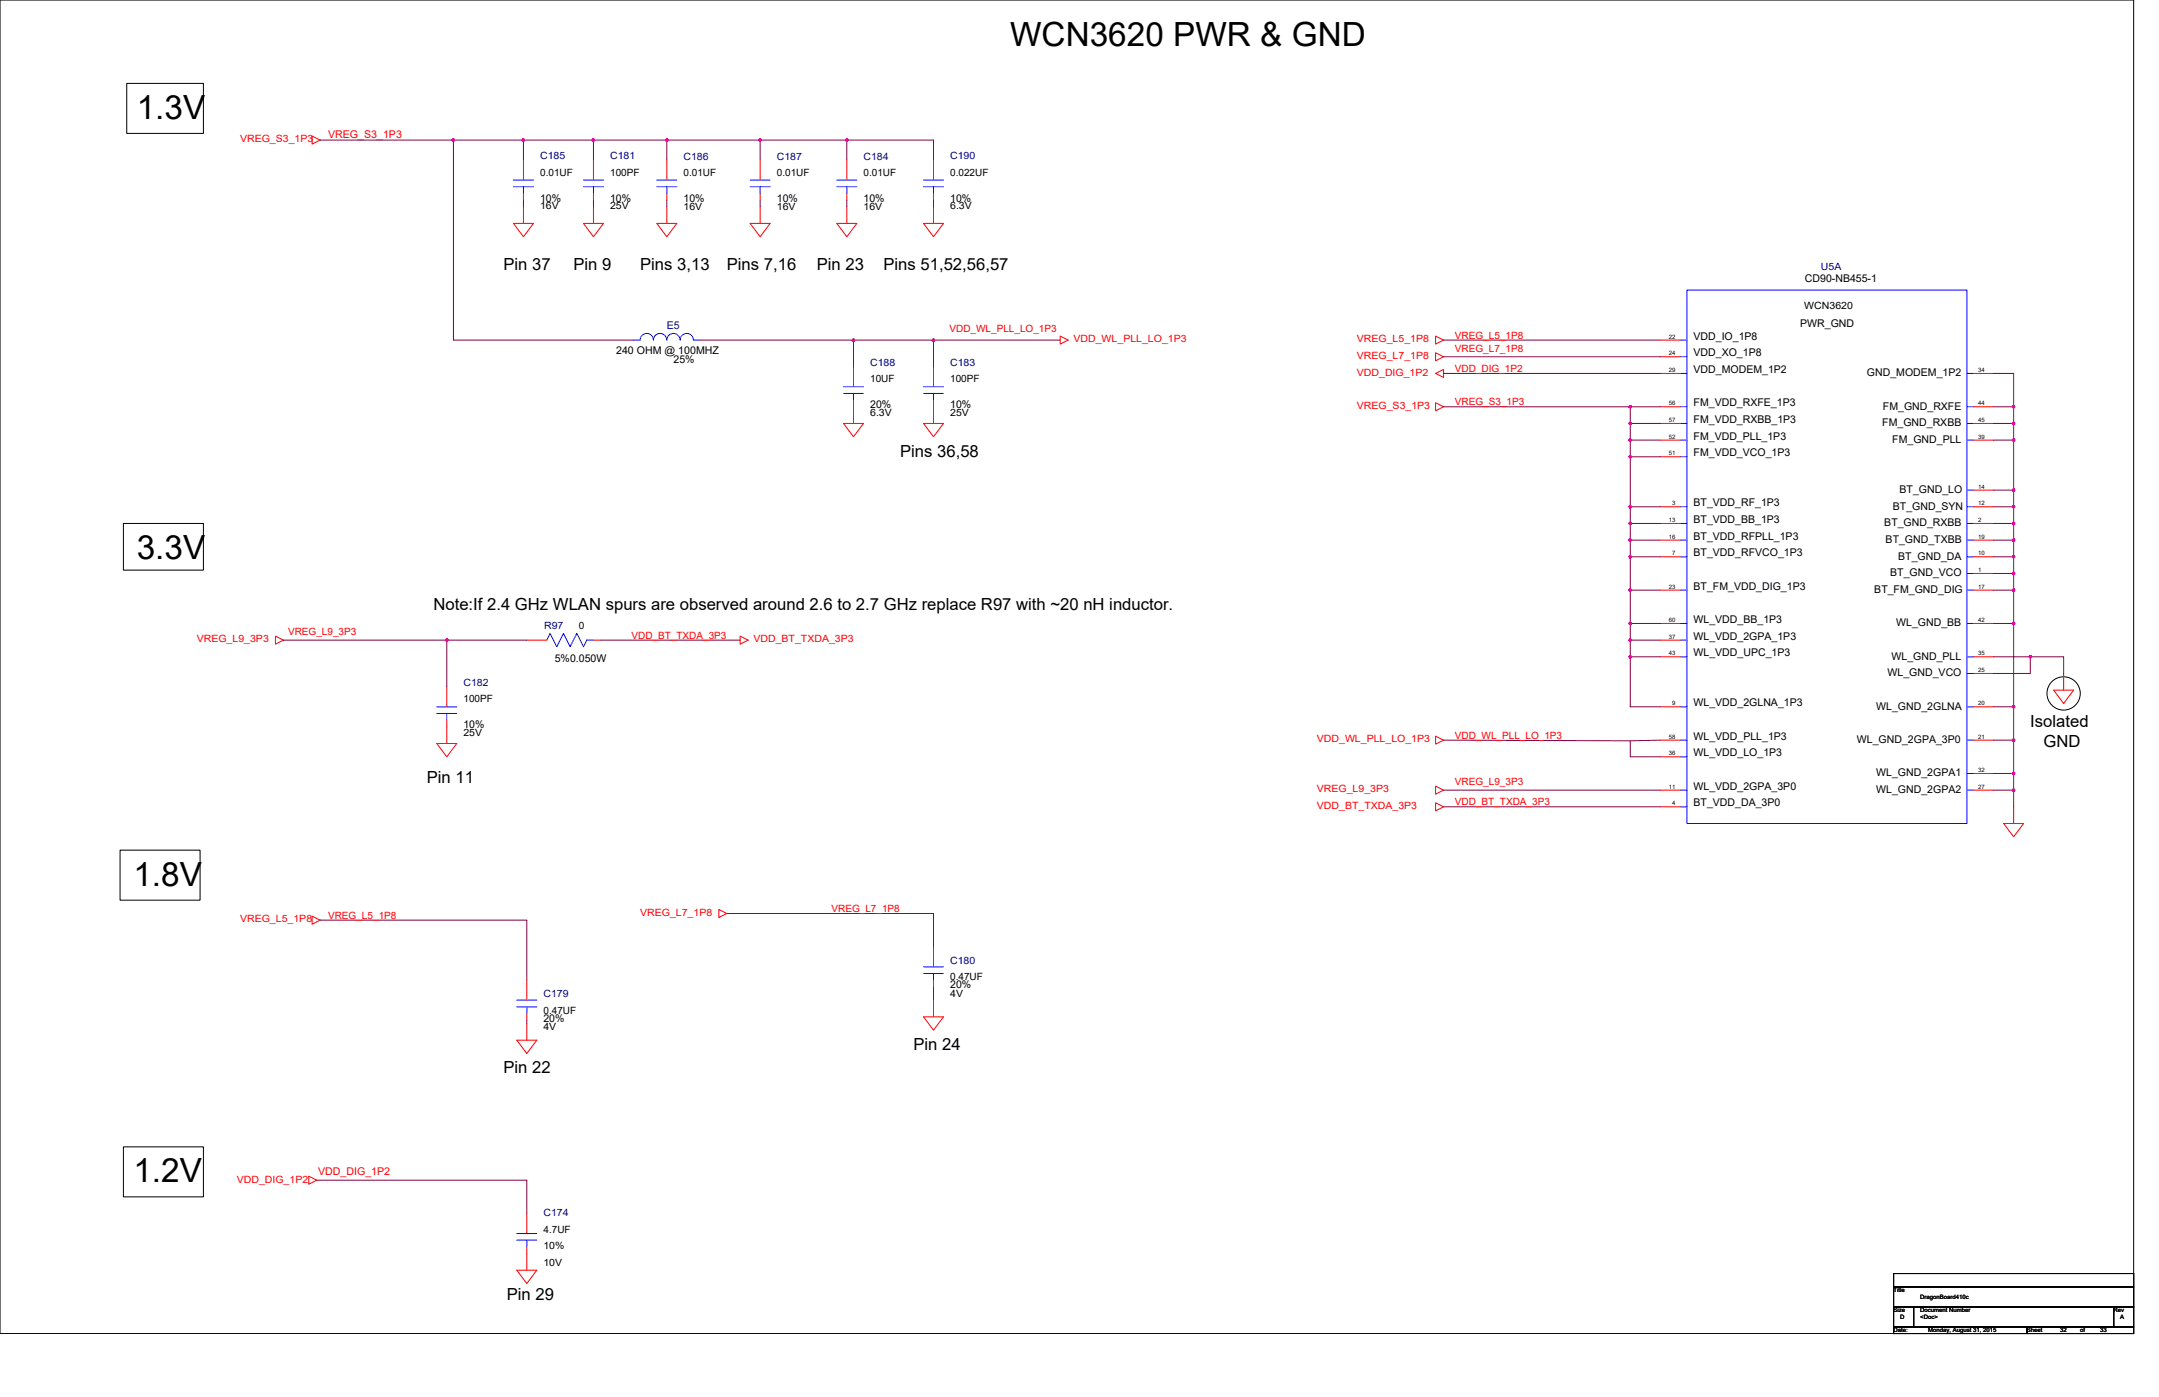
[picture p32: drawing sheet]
<svg xmlns="http://www.w3.org/2000/svg" width="864mm" height="559mm" viewBox="0 0 864 559" stroke-linecap="round" stroke-linejoin="round" font-family="sans-serif">
<defs><g id="words">
<g font-size="13.3">
<text x="404.1" y="18.2">WCN3620 PWR &amp; GND</text>
<text x="54.7" y="47.6">1.3V</text>
<text x="54.7" y="223.6">3.3V</text>
<text x="53.4" y="354.3">1.8V</text>
<text x="53.4" y="472.9">1.2V</text>
</g>
<g font-size="6.7">
<text x="201.4" y="107.9">Pin 37</text>
<text x="229.4" y="107.9">Pin 9</text>
<text x="256.1" y="107.9">Pins 3,13</text>
<text x="290.7" y="107.9">Pins 7,16</text>
<text x="326.7" y="107.9">Pin 23</text>
<text x="353.4" y="107.9">Pins 51,52,56,57</text>
<text x="360.1" y="182.6">Pins 36,58</text>
<text x="173.4" y="243.9">Note:If 2.4 GHz WLAN spurs are observed around 2.6 to 2.7 GHz replace R97 with ~20 nH inductor.</text>
<text x="812.1" y="290.6">Isolated</text>
<text x="817.5" y="298.6">GND</text>
<text x="170.7" y="313.3">Pin 11</text>
<text x="365.4" y="420">Pin 24</text>
<text x="201.4" y="429.3">Pin 22</text>
<text x="202.7" y="520">Pin 29</text>
</g>
<g font-size="4.3" fill="#f00">
<text x="131.2" y="55.4">VREG_S3_1P3</text>
<text x="127.2" y="470.1">VDD_DIG_1P2</text>
</g>
<g font-size="4.3">
<text x="216" y="80.6">10%</text>
<text x="244.1" y="80.6">10%</text>
<text x="273.4" y="80.6">10%</text>
<text x="310.7" y="80.6">10%</text>
<text x="345.4" y="80.6">10%</text>
<text x="380.1" y="80.6">10%</text>
<text x="722" y="112.9">CD90-NB455-1</text>
<text x="720.1" y="130.8">PWR_GND</text>
<text x="677.4" y="135.8">VDD_IO_1P8</text>
<text x="246.4" y="141.5">240 OHM @ 100MHZ</text>
<text x="677.4" y="142.5">VDD_XO_1P8</text>
<text x="269.4" y="145.2">25%</text>
<text x="677.4" y="149.2">VDD_MODEM_1P2</text>
<text x="746.8" y="150.5">GND_MODEM_1P2</text>
<text x="348.1" y="163.3">20%</text>
<text x="380.1" y="163.3">10%</text>
<text x="677.4" y="162.5">FM_VDD_RXFE_1P3</text>
<text x="753.2" y="163.9">FM_GND_RXFE</text>
<text x="677.4" y="169.2">FM_VDD_RXBB_1P3</text>
<text x="752.9" y="170.5">FM_GND_RXBB</text>
<text x="677.4" y="175.9">FM_VDD_PLL_1P3</text>
<text x="756.9" y="177.2">FM_GND_PLL</text>
<text x="677.4" y="182.5">FM_VDD_VCO_1P3</text>
<text x="759.8" y="197.2">BT_GND_LO</text>
<text x="677.4" y="202.5">BT_VDD_RF_1P3</text>
<text x="757.2" y="203.9">BT_GND_SYN</text>
<text x="677.4" y="209.2">BT_VDD_BB_1P3</text>
<text x="677.4" y="215.9">BT_VDD_RFPLL_1P3</text>
<text x="753.7" y="210.5">BT_GND_RXBB</text>
<text x="754.3" y="217.2">BT_GND_TXBB</text>
<text x="677.4" y="222.5">BT_VDD_RFVCO_1P3</text>
<text x="759.3" y="223.9">BT_GND_DA</text>
<text x="756.1" y="230.5">BT_GND_VCO</text>
<text x="677.4" y="235.9">BT_FM_VDD_DIG_1P3</text>
<text x="749.7" y="237.2">BT_FM_GND_DIG</text>
<text x="677.4" y="249.2">WL_VDD_BB_1P3</text>
<text x="758.5" y="250.5">WL_GND_BB</text>
<text x="677.4" y="255.9">WL_VDD_2GPA_1P3</text>
<text x="677.4" y="262.5">WL_VDD_UPC_1P3</text>
<text x="756.6" y="263.9">WL_GND_PLL</text>
<text x="221.9" y="264.7">5%0.050W</text>
<text x="755.1" y="270.5">WL_GND_VCO</text>
<text x="677.4" y="282.5">WL_VDD_2GLNA_1P3</text>
<text x="750.5" y="283.9">WL_GND_2GLNA</text>
<text x="185.4" y="291.3">10%</text>
<text x="677.4" y="295.9">WL_VDD_PLL_1P3</text>
<text x="742.8" y="297.2">WL_GND_2GPA_3P0</text>
<text x="677.4" y="302.5">WL_VDD_LO_1P3</text>
<text x="750.5" y="310.5">WL_GND_2GPA1</text>
<text x="677.4" y="315.9">WL_VDD_2GPA_3P0</text>
<text x="750.5" y="317.2">WL_GND_2GPA2</text>
<text x="677.4" y="322.3">BT_VDD_DA_3P0</text>
<text x="380.1" y="395.4">20%</text>
<text x="217.4" y="408.7">20%</text>
</g>
<text font-size="4.3" fill="#000080" x="266.7" y="131.6">E5</text>
<g font-size="4" fill="#f00">
<text x="96" y="57">VREG_S3_1P3</text>
<text x="379.8" y="132.7">VDD_WL_PLL_LO_1P3</text>
<text x="429.4" y="137">VDD_WL_PLL_LO_1P3</text>
<text x="542.8" y="137">VREG_L5_1P8</text>
<text x="582" y="135.4">VREG_L5_1P8</text>
<text x="542.8" y="143.6">VREG_L7_1P8</text>
<text x="582" y="140.7">VREG_L7_1P8</text>
<text x="582" y="148.7">VDD_DIG_1P2</text>
<text x="542.8" y="150.3">VDD_DIG_1P2</text>
<text x="542.8" y="163.6">VREG_S3_1P3</text>
<text x="582" y="162.1">VREG_S3_1P3</text>
<text x="78.7" y="257">VREG_L9_3P3</text>
<text x="115.2" y="254.1">VREG_L9_3P3</text>
<text x="252.6" y="255.4">VDD_BT_TXDA_3P3</text>
<text x="301.4" y="257">VDD_BT_TXDA_3P3</text>
<text x="526.8" y="297">VDD_WL_PLL_LO_1P3</text>
<text x="582" y="295.4">VDD_WL_PLL_LO_1P3</text>
<text x="526.8" y="317">VREG_L9_3P3</text>
<text x="582" y="314.1">VREG_L9_3P3</text>
<text x="526.8" y="323.7">VDD_BT_TXDA_3P3</text>
<text x="582" y="322.1">VDD_BT_TXDA_3P3</text>
<text x="332.6" y="364.8">VREG_L7_1P8</text>
<text x="96" y="369">VREG_L5_1P8</text>
<text x="131.2" y="367.4">VREG_L5_1P8</text>
<text x="256.1" y="366.3">VREG_L7_1P8</text>
<text x="94.7" y="473">VDD_DIG_1P2</text>
</g>
<g font-size="4" fill="#000080">
<text x="216" y="63.6">C185</text>
<text x="244.1" y="63.6">C181</text>
<text x="273.4" y="63.9">C186</text>
<text x="310.7" y="63.9">C187</text>
<text x="345.4" y="63.9">C184</text>
<text x="380.1" y="63.6">C190</text>
<text x="728.4" y="108.2">U5A</text>
<text x="348.1" y="146.3">C188</text>
<text x="380.1" y="146.3">C183</text>
<text x="217.7" y="251.7">R97</text>
<text x="185.4" y="274.3">C182</text>
<text x="380.1" y="385.5">C180</text>
<text x="217.4" y="398.9">C179</text>
<text x="217.4" y="486.3">C174</text>
</g>
<g font-size="4">
<text x="216" y="70.3">0.01UF</text>
<text x="244.1" y="70.3">100PF</text>
<text x="273.4" y="70.6">0.01UF</text>
<text x="310.7" y="70.6">0.01UF</text>
<text x="345.4" y="70.6">0.01UF</text>
<text x="380.1" y="70.3">0.022UF</text>
<text x="216" y="83.6">16V</text>
<text x="244.1" y="83.6">25V</text>
<text x="273.4" y="83.9">16V</text>
<text x="310.7" y="83.9">16V</text>
<text x="345.4" y="83.9">16V</text>
<text x="380.1" y="83.6">6.3V</text>
<text x="721.7" y="123.6">WCN3620</text>
<text x="348.1" y="153">10UF</text>
<text x="380.1" y="153">100PF</text>
<text x="348.1" y="166.3">6.3V</text>
<text x="380.1" y="166.3">25V</text>
<text x="231.5" y="251.7">0</text>
<text x="185.4" y="281">100PF</text>
<text x="185.4" y="294.3">25V</text>
<text x="380.1" y="392.2">0.47UF</text>
<text x="380.1" y="398.6">4V</text>
<text x="217.4" y="405.5">0.47UF</text>
<text x="217.4" y="411.9">4V</text>
<text x="217.4" y="493">4.7UF</text>
<text x="217.4" y="499.7">10%</text>
<text x="217.4" y="506.3">10V</text>
</g>
<g font-size="2.4">
<text x="667.6" y="135.5">22</text>
<text x="667.6" y="142.2">24</text>
<text x="667.6" y="148.8">29</text>
<text x="791.3" y="148.8">34</text>
<text x="667.6" y="162.2">56</text>
<text x="791.3" y="162.2">44</text>
<text x="667.6" y="168.8">57</text>
<text x="791.3" y="168.8">45</text>
<text x="667.6" y="175.5">52</text>
<text x="791.3" y="175.5">39</text>
<text x="667.6" y="182.2">51</text>
<text x="791.3" y="195.5">14</text>
<text x="668.9" y="202.2">3</text>
<text x="791.3" y="202.2">12</text>
<text x="667.6" y="208.8">13</text>
<text x="791.3" y="208.8">2</text>
<text x="667.6" y="215.5">16</text>
<text x="791.3" y="215.5">19</text>
<text x="668.9" y="222.2">7</text>
<text x="791.3" y="222.2">10</text>
<text x="791.3" y="228.8">1</text>
<text x="667.6" y="235.5">23</text>
<text x="791.3" y="235.5">17</text>
<text x="667.6" y="248.8">60</text>
<text x="791.3" y="248.8">42</text>
<text x="667.6" y="255.5">37</text>
<text x="667.6" y="262.2">43</text>
<text x="791.3" y="262.2">35</text>
<text x="791.3" y="268.8">25</text>
<text x="668.9" y="282.2">9</text>
<text x="791.3" y="282.2">20</text>
<text x="667.6" y="295.5">58</text>
<text x="791.3" y="295.5">21</text>
<text x="667.6" y="302.2">36</text>
<text x="791.3" y="308.8">32</text>
<text x="667.6" y="315.5">11</text>
<text x="791.3" y="315.5">27</text>
<text x="668.9" y="322.2">4</text>
<text x="757.4" y="516.9">Title</text>
<text x="768.1" y="519.6">DragonBoard410c</text>
<text x="757.4" y="524.9">Size</text>
<text x="760.1" y="527.6">D</text>
<text x="768.1" y="524.9">Document Number</text>
<text x="768.1" y="527.6">&lt;Doc&gt;</text>
<text x="845.5" y="524.9">Rev</text>
<text x="848.1" y="527.6">A</text>
<text x="757.4" y="532.9">Date:</text>
<text x="771.3" y="532.9">Monday, August 31, 2015</text>
<text x="810.8" y="532.9">Sheet</text>
<text x="824.1" y="532.9">32</text>
<text x="832.1" y="532.9">of</text>
<text x="840.1" y="532.9">33</text>
</g>
<text font-size=".7" fill="#fff" x="373.9" y="399.5">AGND</text>
</g></defs>
<g fill="none" stroke="#000" stroke-width=".4">
<path d="M0 0h853.5v533.4h-853.5zM50.7 33.4h30.7v20h-30.7zM49.4 209.4h32v18.6h-32zM48 340.1h32v20h-32zM49.4 458.7h32v20h-32zM757.4 509.4h96.1v5.4h-96.1zM757.4 514.8h96.1v8h-96.1zM757.4 522.8h8.1v8h-8.1zM757.4 530.8h53.4v2.6h-53.4zM765.5 522.8h80v8h-80zM810.8 530.8h42.7v2.6h-42.7zM845.5 522.8h8v8h-8z"/>
<circle cx="825.4" cy="277.4" r="6.7"/>
</g>
<g fill="none" stroke="#f00" stroke-width=".4">
<path d="M124.8 54.4l3.2 1.6-3.2 1.6zM209.4 77.4v2.6M209.4 64v8M237.4 77.4v2.6M237.4 64v8M266.7 77.4v2.6M266.7 64v8M304.1 77.4v2.6M304.1 64v8M338.7 77.4v2.6M338.7 64v8M373.4 77.4v2.6"/>
<path d="M373.4 64v8M205.4 89.4h8l-4 5.3zM209.4 82.7v6.7M233.4 89.4h8l-4 5.3zM237.4 82.7v6.7M262.7 89.4h8l-4 5.3zM266.7 82.7v6.7M300.1 89.4h8l-4 5.3zM304.1 82.7v6.7M334.7 89.4h8l-4 5.3zM338.7 82.7v6.7M369.4 89.4h8l-4 5.3z"/>
<path d="M373.4 82.7v6.7M253.4 136h.1M280.1 136h.1M424.1 134.4l3.2 1.6-3.2 1.6zM574.2 134.4l3.2 1.6-3.2 1.6zM664.1 136h8M341.4 146.7v8M373.4 146.7v8M574.2 149.4l3.2-1.6v3.2zM574.2 141.1l3.2 1.6-3.2 1.6zM664.1 149.4h8M664.1 142.7h8"/>
<path d="M789.5 149.4h8M337.4 169.4h8l-4 5.3zM341.4 160v9.4M369.4 169.4h8l-4 5.3zM373.4 160v9.4M574.2 161.1l3.2 1.6-3.2 1.6zM664.1 176h8M664.1 169.4h8M664.1 162.7h8M789.5 176h8M789.5 169.4h8M789.5 162.7h8"/>
<path d="M664.1 182.7h8M789.5 196h8M664.1 209.4h8M664.1 216h8M664.1 202.7h8M789.5 209.4h8M789.5 202.7h8M789.5 216h8M664.1 236.1h8M664.1 222.7h8M789.5 236.1h8M789.5 222.7h8"/>
<path d="M789.5 229.4h8M110.2 254.4l3.2 1.7-3.2 1.6zM210.7 256.1h8M237.4 256.1h2.7M296.1 254.4l3.2 1.7-3.2 1.6zM664.1 256.1h8M664.1 249.4h8M789.5 249.4h8M178.7 274.7v8M664.1 262.7h8M789.5 262.7h8M789.5 269.4h8"/>
<path d="M821.5 276.1h8l-4 5.3zM825.5 269.4v6.7M174.7 297.4h8l-4 5.3zM178.7 288.1v9.3M574.2 294.4l3.2 1.7-3.2 1.6zM664.1 282.7h8M664.1 296.1h8M789.5 282.7h8M789.5 296.1h8M574.2 314.5l3.2 1.6-3.2 1.6zM664.1 316.1h8M664.1 302.7h8"/>
<path d="M789.5 309.4h8M789.5 316.1h8M574.2 321.1l3.2 1.6-3.2 1.6zM664.1 322.7h8M801.5 329.4h8l-4 5.3zM805.5 322.7v6.7M124.8 366.5l3.2 1.6-3.2 1.6zM287.5 363.8l3.2 1.6-3.2 1.6zM373.4 378.7v8M210.7 392.1v8M373.4 392.1v2.6M206.7 416.1h8l-4 5.3z"/>
<path d="M210.7 409.4v6.7M210.7 405.4v2.7M369.4 406.7h8l-4 5.4zM373.4 400.1v6.6M123.5 470.5l3.2 1.6-3.2 1.6zM210.7 498.8v9.3M210.7 485.4v8M206.7 508.1h8l-4 5.3z"/>
</g>
<g fill="none" stroke="#00f" stroke-width=".4">
<path d="M205.4 72h8M205.4 74.7h8M209.4 72h.1M209.4 77.4h.1M209.4 74.7v2.7M233.4 72h8M233.4 74.7h8M237.4 72h.1M237.4 77.4h.1M237.4 74.7v2.7M262.7 72h8M262.7 74.7h8"/>
<path d="M266.7 72h.1M266.7 77.4h.1M266.7 74.7v2.7M300.1 72h8M300.1 74.7h8M304.1 72h.1M304.1 77.4h.1M304.1 74.7v2.7M334.7 72h8M334.7 74.7h8M338.7 72h.1M338.7 77.4h.1"/>
<path d="M338.7 74.7v2.7M369.4 72h8M369.4 74.7h8M373.4 72h.1M373.4 77.4h.1M373.4 74.7v2.7M674.8 116h112v213.4h-112zM272 136a2.66 2.66 0 0 0-2.6-2.6 2.66 2.66 0 0 0-2.7 2.6 2.67 2.67 0 0 0-2.6-2.6 2.67 2.67 0 0 0-2.7 2.6 2.67 2.67 0 0 0-2.7-2.6 2.67 2.67 0 0 0-2.6 2.6h-2.7M272.1 136a2.67 2.67 0 0 1 2.6-2.6 2.67 2.67 0 0 1 2.7 2.6h2.7M672.1 136h2.7M337.4 154.7h8M337.4 157.4h8"/>
<path d="M341.4 154.7h.1M341.4 157.4v2.6M369.4 154.7h8M369.4 157.4h8M373.4 154.7h.1M373.4 157.4v2.6M672.1 149.4h2.7M672.1 142.7h2.7M786.8 149.4h2.7M341.4 160h.1M373.4 160h.1M672.1 169.4h2.7"/>
<path d="M672.1 162.7h2.7M672.1 176h2.7M786.8 169.4h2.7M786.8 162.7h2.7M786.8 176h2.7M672.1 182.7h2.7M786.8 196h2.7M672.1 216h2.7M672.1 209.4h2.7M672.1 202.7h2.7M786.8 216h2.7M786.8 202.7h2.7"/>
<path d="M786.8 209.4h2.7M672.1 236.1h2.7M672.1 222.7h2.7M786.8 236.1h2.7M786.8 222.7h2.7M786.8 229.4h2.7M218.7 256.1h.1M218.7 256.1l1.3-2.7 2.7 5.3 2.7-5.3 2.6 5.3 2.7-5.3 2.7 5.3 1.3-2.6h2.7M237.4 256.1h.1M672.1 256.1h2.7M672.1 249.4h2.7M786.8 249.4h2.7"/>
<path d="M672.1 262.7h2.7M786.8 262.7h2.7M786.8 269.4h2.7M174.7 282.7h8M174.7 285.4h8M178.7 282.7h.1M178.7 288.1h.1M178.7 285.4v2.7M672.1 282.7h2.7M672.1 296.1h2.7M786.8 296.1h2.7M786.8 282.7h2.7"/>
<path d="M672.1 302.7h2.7M672.1 316.1h2.7M786.8 309.4h2.7M786.8 316.1h2.7M672.1 322.7h2.7M369.4 386.7h8M369.4 389.4h8M373.4 386.7h.1M373.4 392.1h.1M373.4 389.4v2.7M206.7 400.1h8M206.7 402.7h8"/>
<path d="M210.7 400.1h.1M210.7 405.4h.1M210.7 402.7v2.7M206.7 493.4h8M206.7 496.1h8M210.7 493.4h.1M210.7 498.8h.1M210.7 496.1v2.7"/>
</g>
<g fill="none" stroke="#800040" stroke-width=".4">
<path d="M128 56h53.4M181.4 56v80h72M181.4 56h28M209.4 56v8M209.4 56h28M237.4 56v8M237.4 56h29.3M266.7 56v8M266.7 56h37.4M304.1 56v8M304.1 56h34.6M338.7 56h34.7v8"/>
<path d="M338.7 56v8M209.4 80v2.7M237.4 80v2.7M266.7 80v2.7M304.1 80v2.7M338.7 80v2.7M373.4 80v2.7M280.1 136h61.3M341.4 136h32v10.7M341.4 136v10.7M373.4 136h50.7M577.4 136h86.7"/>
<path d="M577.4 149.4h86.7M577.4 142.7h86.7M797.5 149.4h8v13.3M577.4 162.7h74.7M652.1 176v6.7M652.1 162.7v13.3M652.1 162.7h12M652.1 169.4h12M652.1 176h12M797.5 162.7h8v33.3M797.5 176h8M797.5 169.4h8"/>
<path d="M652.1 182.7v20h12M652.1 182.7h12M797.5 196h8M805.5 196v33.4M652.1 202.7v6.7M652.1 216v6.7h12M652.1 209.4v6.6h12M652.1 209.4h12M797.5 216h8M797.5 209.4h8M797.5 202.7h8M652.1 236.1v13.3h12"/>
<path d="M652.1 222.7v13.4h12M797.5 236.1h8M797.5 229.4h8M797.5 222.7h8M805.5 229.4v20M113.4 256.1h97.3M178.7 256.1v18.6M240.1 256.1h56M652.1 256.1v6.6M652.1 249.4v6.7h12M797.5 249.4h8M805.5 249.4v73.3"/>
<path d="M652.1 262.7v20h12M652.1 262.7h12M797.5 262.7h14.6M812.1 262.7h13.4v6.7M812.1 262.7v6.7h-14.6M577.4 296.1l74.7 .2M652.1 296.3v6.4h12M664.1 296.1l-12 .2M797.5 296.1h8M797.5 282.7h8M577.4 316.1h86.7M797.5 316.1h8"/>
<path d="M797.5 309.4h8M577.4 322.7h86.7M128 368.1h82.7v24M290.7 365.4h82.7v13.3M373.4 394.7v5.4M210.7 408.1v1.3M126.7 472.1h84v13.3"/>
</g>
<g fill="#f0f" stroke="#f0f" stroke-width=".4">
<circle cx="341.4" cy="136" r=".52"/>
<circle cx="373.4" cy="136" r=".52"/>
<circle cx="178.7" cy="256" r=".52"/>
<circle cx="237.4" cy="56" r=".52"/>
<circle cx="209.4" cy="56" r=".52"/>
<circle cx="266.7" cy="56" r=".52"/>
<circle cx="181.4" cy="56" r=".52"/>
<circle cx="652.1" cy="262.7" r=".52"/>
<circle cx="652.1" cy="256" r=".52"/>
<circle cx="652.1" cy="249.4" r=".52"/>
<circle cx="652.1" cy="236" r=".52"/>
<circle cx="652.1" cy="222.7" r=".52"/>
<circle cx="652.1" cy="216" r=".52"/>
<circle cx="652.1" cy="202.7" r=".52"/>
<circle cx="652.1" cy="182.7" r=".52"/>
<circle cx="652.1" cy="176" r=".52"/>
<circle cx="652.1" cy="169.4" r=".52"/>
<circle cx="652.1" cy="162.7" r=".52"/>
<circle cx="812.1" cy="262.7" r=".52"/>
<circle cx="805.4" cy="282.7" r=".52"/>
<circle cx="805.4" cy="249.4" r=".52"/>
<circle cx="805.4" cy="236" r=".52"/>
<circle cx="805.4" cy="229.4" r=".52"/>
<circle cx="805.4" cy="202.7" r=".52"/>
<circle cx="805.4" cy="196" r=".52"/>
<circle cx="805.4" cy="162.7" r=".52"/>
<circle cx="805.4" cy="316" r=".52"/>
<circle cx="805.4" cy="309.4" r=".52"/>
<circle cx="805.4" cy="296" r=".52"/>
<circle cx="805.4" cy="222.7" r=".52"/>
<circle cx="805.4" cy="216" r=".52"/>
<circle cx="805.4" cy="209.4" r=".52"/>
<circle cx="805.4" cy="176" r=".52"/>
<circle cx="805.4" cy="169.4" r=".52"/>
<circle cx="652.1" cy="209.4" r=".52"/>
<circle cx="304" cy="56" r=".52"/>
<circle cx="338.7" cy="56" r=".52"/>
</g>
<use href="#words"/>
</svg>
